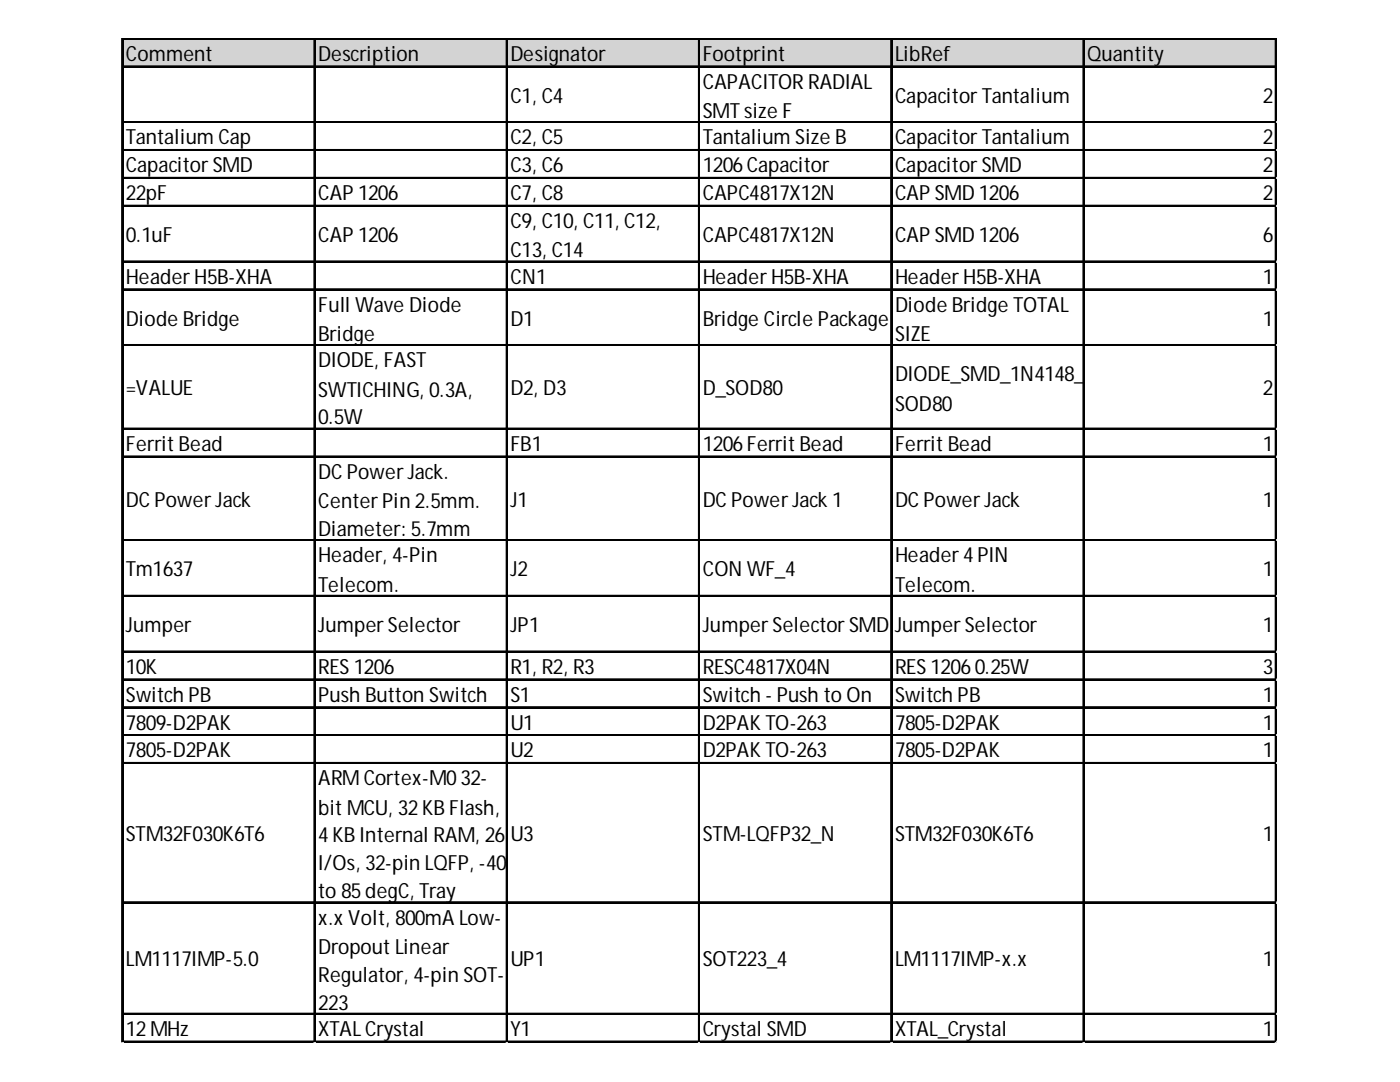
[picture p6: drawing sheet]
<svg xmlns="http://www.w3.org/2000/svg" width="279mm" height="216mm" viewBox="0 0 279 216" stroke-linecap="round" stroke-linejoin="round" font-family="sans-serif">
<defs><g id="words">
<g font-size="4.2">
<text x="25.1" y="12.1">Comment</text>
<text x="63.5" y="12.1">Description</text>
<text x="101.9" y="12.1">Designator</text>
<text x="140.3" y="12.1">Footprint</text>
<text x="140.3" y="17.7">CAPACITORRADIAL</text>
<text x="178.6" y="12.1">LibRef</text>
<text x="217" y="12.1">Quantity</text>
<text x="101.9" y="20.5">C1, C4</text>
<text x="140.3" y="23.5">SMTsize F</text>
<text x="178.6" y="20.5">CapacitorTantalium</text>
<text x="252" y="20.5">2</text>
<text x="25.1" y="28.8">Tantalium Cap</text>
<text x="101.9" y="28.8">C2, C5</text>
<text x="140.3" y="28.8">Tantalium Size B</text>
<text x="178.6" y="28.8">CapacitorTantalium</text>
<text x="252" y="28.8">2</text>
<text x="25.1" y="34.4">CapacitorSMD</text>
<text x="101.9" y="34.4">C3, C6</text>
<text x="140.3" y="34.4">1206Capacitor</text>
<text x="178.6" y="34.4">CapacitorSMD</text>
<text x="252" y="34.4">2</text>
<text x="25.1" y="39.9">22pF</text>
<text x="63.5" y="39.9">CAP1206</text>
<text x="101.9" y="39.9">C7, C8</text>
<text x="140.3" y="39.9">CAPC4817X12N</text>
<text x="178.6" y="39.9">CAPSMD 1206</text>
<text x="252" y="39.9">2</text>
<text x="101.9" y="45.5">C9, C10, C11, C12,</text>
<text x="25.1" y="48.3">0.1uF</text>
<text x="63.5" y="48.3">CAP1206</text>
<text x="101.9" y="51.3">C13, C14</text>
<text x="140.3" y="48.3">CAPC4817X12N</text>
<text x="178.6" y="48.3">CAPSMD 1206</text>
<text x="252" y="48.3">6</text>
<text x="25.1" y="56.6">HeaderH5B-XHA</text>
<text x="101.9" y="56.6">CN1</text>
<text x="140.3" y="56.6">HeaderH5B-XHA</text>
<text x="178.6" y="56.6">HeaderH5B-XHA</text>
<text x="252" y="56.6">1</text>
<text x="25.1" y="65">Diode Bridge</text>
<text x="63.5" y="62.2">Full Wave Diode</text>
<text x="101.9" y="65">D1</text>
<text x="140.3" y="65">Bridge Circle Package</text>
<text x="178.6" y="62.2">Diode Bridge TOTAL</text>
<text x="252" y="65">1</text>
<text x="63.5" y="68">Bridge</text>
<text x="178.6" y="68">SIZE</text>
<text x="63.5" y="73.3">DIODE, FAST</text>
<text x="178.6" y="76.1">DIODE_SMD_1N4148_</text>
<text x="25.1" y="78.9">=VALUE</text>
<text x="63.5" y="79.1">SWTICHING, 0.3A,</text>
<text x="101.9" y="78.9">D2, D3</text>
<text x="140.3" y="78.9">D_SOD80</text>
<text x="178.6" y="81.9">SOD80</text>
<text x="252" y="78.9">2</text>
<text x="25.1" y="90">FerritBead</text>
<text x="63.5" y="84.7">0.5W</text>
<text x="101.9" y="90">FB1</text>
<text x="140.3" y="90">1206FerritBead</text>
<text x="178.6" y="90">FerritBead</text>
<text x="252" y="90">1</text>
<text x="63.5" y="95.5">DCPowerJack.</text>
<text x="25.1" y="101.1">DCPowerJack</text>
<text x="63.5" y="101.4">CenterPin 2.5mm.</text>
<text x="101.9" y="101.1">J1</text>
<text x="140.3" y="101.1">DCPowerJack1</text>
<text x="178.6" y="101.1">DCPowerJack</text>
<text x="252" y="101.1">1</text>
<text x="63.5" y="106.9">Diameter: 5.7mm</text>
<text x="63.5" y="112.2">Header, 4-Pin</text>
<text x="178.6" y="112.2">Header4PIN</text>
<text x="25.1" y="115">Tm1637</text>
<text x="63.5" y="118.1">Telecom.</text>
<text x="101.9" y="115">J2</text>
<text x="140.3" y="115">CON WF_4</text>
<text x="178.6" y="118.1">Telecom.</text>
<text x="252" y="115">1</text>
<text x="25.1" y="126.1">Jumper</text>
<text x="63.5" y="126.1">JumperSelector</text>
<text x="101.9" y="126.1">JP1</text>
<text x="140.3" y="126.1">JumperSelectorSMD</text>
<text x="178.6" y="126.1">JumperSelector</text>
<text x="252" y="126.1">1</text>
<text x="25.1" y="134.5">10K</text>
<text x="63.5" y="134.5">RES1206</text>
<text x="101.9" y="134.5">R1, R2, R3</text>
<text x="140.3" y="134.5">RESC4817X04N</text>
<text x="178.6" y="134.5">RES12060.25W</text>
<text x="252" y="134.5">3</text>
<text x="25.1" y="140">Switch PB</text>
<text x="63.5" y="140">Push Button Switch</text>
<text x="101.9" y="140">S1</text>
<text x="140.3" y="140">Switch - Push to On</text>
<text x="178.6" y="140">Switch PB</text>
<text x="252" y="140">1</text>
<text x="25.1" y="145.6">7809-D2PAK</text>
<text x="101.9" y="145.6">U1</text>
<text x="140.3" y="145.6">D2PAKTO-263</text>
<text x="178.6" y="145.6">7805-D2PAK</text>
<text x="252" y="145.6">1</text>
<text x="25.1" y="151.1">7805-D2PAK</text>
<text x="101.9" y="151.1">U2</text>
<text x="140.3" y="151.1">D2PAKTO-263</text>
<text x="178.6" y="151.1">7805-D2PAK</text>
<text x="252" y="151.1">1</text>
<text x="63.5" y="156.7">ARMCortex-M032-</text>
<text x="25.1" y="167.8">STM32F030K6T6</text>
<text x="63.5" y="162.5">bitMCU, 32KBFlash,</text>
<text x="101.9" y="167.8">U3</text>
<text x="140.3" y="167.8">STM-LQFP32_N</text>
<text x="178.6" y="167.8">STM32F030K6T6</text>
<text x="252" y="167.8">1</text>
<text x="63.5" y="168.1">4KBInternal RAM, 26</text>
<text x="63.5" y="173.6">I/Os, 32-pin LQFP, -40</text>
<text x="63.5" y="179.2">to 85degC, Tray</text>
<text x="63.5" y="184.5">x.x Volt, 800mA Low-</text>
<text x="63.5" y="190.3">Dropout Linear</text>
<text x="25.1" y="192.8">LM1117IMP-5.0</text>
<text x="63.5" y="195.9">Regulator, 4-pin SOT-</text>
<text x="101.9" y="192.8">UP1</text>
<text x="140.3" y="192.8">SOT223_4</text>
<text x="178.6" y="192.8">LM1117IMP-x.x</text>
<text x="252" y="192.8">1</text>
<text x="63.5" y="201.4">223</text>
<text x="25.1" y="206.7">12MHz</text>
<text x="63.5" y="206.7">XTALCrystal</text>
<text x="101.9" y="206.7">Y1</text>
<text x="140.3" y="206.7">Crystal SMD</text>
<text x="178.6" y="206.7">XTAL_Crystal</text>
<text x="252" y="206.7">1</text>
</g>
</g></defs>
<path d="M24.5 7.8h230.4v5.7h-230.4z" fill="#d3d3d3"/>
<g fill="none" stroke="#000" stroke-width=".28">
<path d="M24.3 7.6v200.4M24.5 7.6v200.4M24.6 7.6h230.2M24.6 7.8h230.2M24.6 13.2h230.2M24.6 13.3h230.2M62.7 7.9v200.1M62.8 7.9v200.1M101.1 7.9v200.1M101.2 7.9v200.1M139.4 7.9v200.1M139.6 7.9v200.1"/>
<path d="M177.8 7.9v200.1M177.9 7.9v200.1M216.2 7.9v200.1M216.3 7.9v200.1M254.5 7.9v200.1M254.7 7.9v200.1M24.6 24.3h230.2M24.6 24.4h230.2M24.6 29.9h230.2M24.6 30h230.2M24.6 35.4h230.2M24.6 35.6h230.2"/>
<path d="M24.6 41h230.2M24.6 41.1h230.2M24.6 52.1h230.2M24.6 52.2h230.2M24.6 57.7h230.2M24.6 57.8h230.2M24.6 68.8h230.2M24.6 68.9h230.2M24.6 85.5h230.2M24.6 85.6h230.2M24.6 91h230.2M24.6 91.2h230.2"/>
<path d="M24.6 107.7h230.2M24.6 107.8h230.2M24.6 118.8h230.2M24.6 118.9h230.2M24.6 129.9h230.2M24.6 130.1h230.2M24.6 135.5h230.2M24.6 135.6h230.2M24.6 141h230.2M24.6 141.2h230.2M24.6 146.6h230.2M24.6 146.7h230.2"/>
<path d="M24.6 152.2h230.2M24.6 152.3h230.2M24.6 180h230.2M24.6 180.1h230.2M24.6 202.2h230.2M24.6 202.3h230.2M24.6 207.8h230.2M24.6 207.9h230.2"/>
</g>
<path d="M24.3 208v.1" fill="none" stroke="#d4d4d4" stroke-width=".28"/>
<path d="M24.3 208l.3 .1z" fill="#d4d4d4"/>
<path d="M62.7 208v.1" fill="none" stroke="#d4d4d4" stroke-width=".28"/>
<path d="M62.7 208l.3 .1z" fill="#d4d4d4"/>
<path d="M101.1 208v.1" fill="none" stroke="#d4d4d4" stroke-width=".28"/>
<path d="M101.1 208l.2 .1z" fill="#d4d4d4"/>
<path d="M139.4 208v.1" fill="none" stroke="#d4d4d4" stroke-width=".28"/>
<path d="M139.4 208l.3 .1z" fill="#d4d4d4"/>
<path d="M177.8 208v.1" fill="none" stroke="#d4d4d4" stroke-width=".28"/>
<path d="M177.8 208l.3 .1z" fill="#d4d4d4"/>
<path d="M216.2 208v.1" fill="none" stroke="#d4d4d4" stroke-width=".28"/>
<path d="M216.2 208l.2 .1z" fill="#d4d4d4"/>
<path d="M254.5 208v.1" fill="none" stroke="#d4d4d4" stroke-width=".28"/>
<path d="M254.5 208l.3 .1z" fill="#d4d4d4"/>
<path d="M254.8 24.3h.1" fill="none" stroke="#d4d4d4" stroke-width=".28"/>
<path d="M254.8 24.3l.1 .3z" fill="#d4d4d4"/>
<path d="M254.8 29.9h.1" fill="none" stroke="#d4d4d4" stroke-width=".28"/>
<path d="M254.8 29.9l.1 .2z" fill="#d4d4d4"/>
<path d="M254.8 35.4h.1" fill="none" stroke="#d4d4d4" stroke-width=".28"/>
<path d="M254.8 35.4l.1 .3z" fill="#d4d4d4"/>
<path d="M254.8 41h.1" fill="none" stroke="#d4d4d4" stroke-width=".28"/>
<path d="M254.8 41l.1 .3z" fill="#d4d4d4"/>
<path d="M254.8 52.1h.1" fill="none" stroke="#d4d4d4" stroke-width=".28"/>
<path d="M254.8 52.1l.1 .3z" fill="#d4d4d4"/>
<path d="M254.8 57.7h.1" fill="none" stroke="#d4d4d4" stroke-width=".28"/>
<path d="M254.8 57.7l.1 .2z" fill="#d4d4d4"/>
<path d="M254.8 68.8h.1" fill="none" stroke="#d4d4d4" stroke-width=".28"/>
<path d="M254.8 68.8l.1 .3z" fill="#d4d4d4"/>
<path d="M254.8 85.5h.1" fill="none" stroke="#d4d4d4" stroke-width=".28"/>
<path d="M254.8 85.5l.1 .2z" fill="#d4d4d4"/>
<path d="M254.8 91h.1" fill="none" stroke="#d4d4d4" stroke-width=".28"/>
<path d="M254.8 91l.1 .3z" fill="#d4d4d4"/>
<path d="M254.8 107.7h.1" fill="none" stroke="#d4d4d4" stroke-width=".28"/>
<path d="M254.8 107.7l.1 .3z" fill="#d4d4d4"/>
<path d="M254.8 118.8h.1" fill="none" stroke="#d4d4d4" stroke-width=".28"/>
<path d="M254.8 118.8l.1 .3z" fill="#d4d4d4"/>
<path d="M254.8 129.9h.1" fill="none" stroke="#d4d4d4" stroke-width=".28"/>
<path d="M254.8 129.9l.1 .3z" fill="#d4d4d4"/>
<path d="M254.8 135.5h.1" fill="none" stroke="#d4d4d4" stroke-width=".28"/>
<path d="M254.8 135.5l.1 .3z" fill="#d4d4d4"/>
<path d="M254.8 141h.1" fill="none" stroke="#d4d4d4" stroke-width=".28"/>
<path d="M254.8 141l.1 .3z" fill="#d4d4d4"/>
<path d="M254.8 146.6h.1" fill="none" stroke="#d4d4d4" stroke-width=".28"/>
<path d="M254.8 146.6l.1 .3z" fill="#d4d4d4"/>
<path d="M254.8 152.2h.1" fill="none" stroke="#d4d4d4" stroke-width=".28"/>
<path d="M254.8 152.2l.1 .2z" fill="#d4d4d4"/>
<path d="M254.8 180h.1" fill="none" stroke="#d4d4d4" stroke-width=".28"/>
<path d="M254.8 180l.1 .2z" fill="#d4d4d4"/>
<path d="M254.8 202.2h.1" fill="none" stroke="#d4d4d4" stroke-width=".28"/>
<path d="M254.8 202.2l.1 .3z" fill="#d4d4d4"/>
<path d="M254.8 207.8h.1" fill="none" stroke="#d4d4d4" stroke-width=".28"/>
<path d="M254.8 207.8l.1 .2z" fill="#d4d4d4"/>
<use href="#words"/>
</svg>
